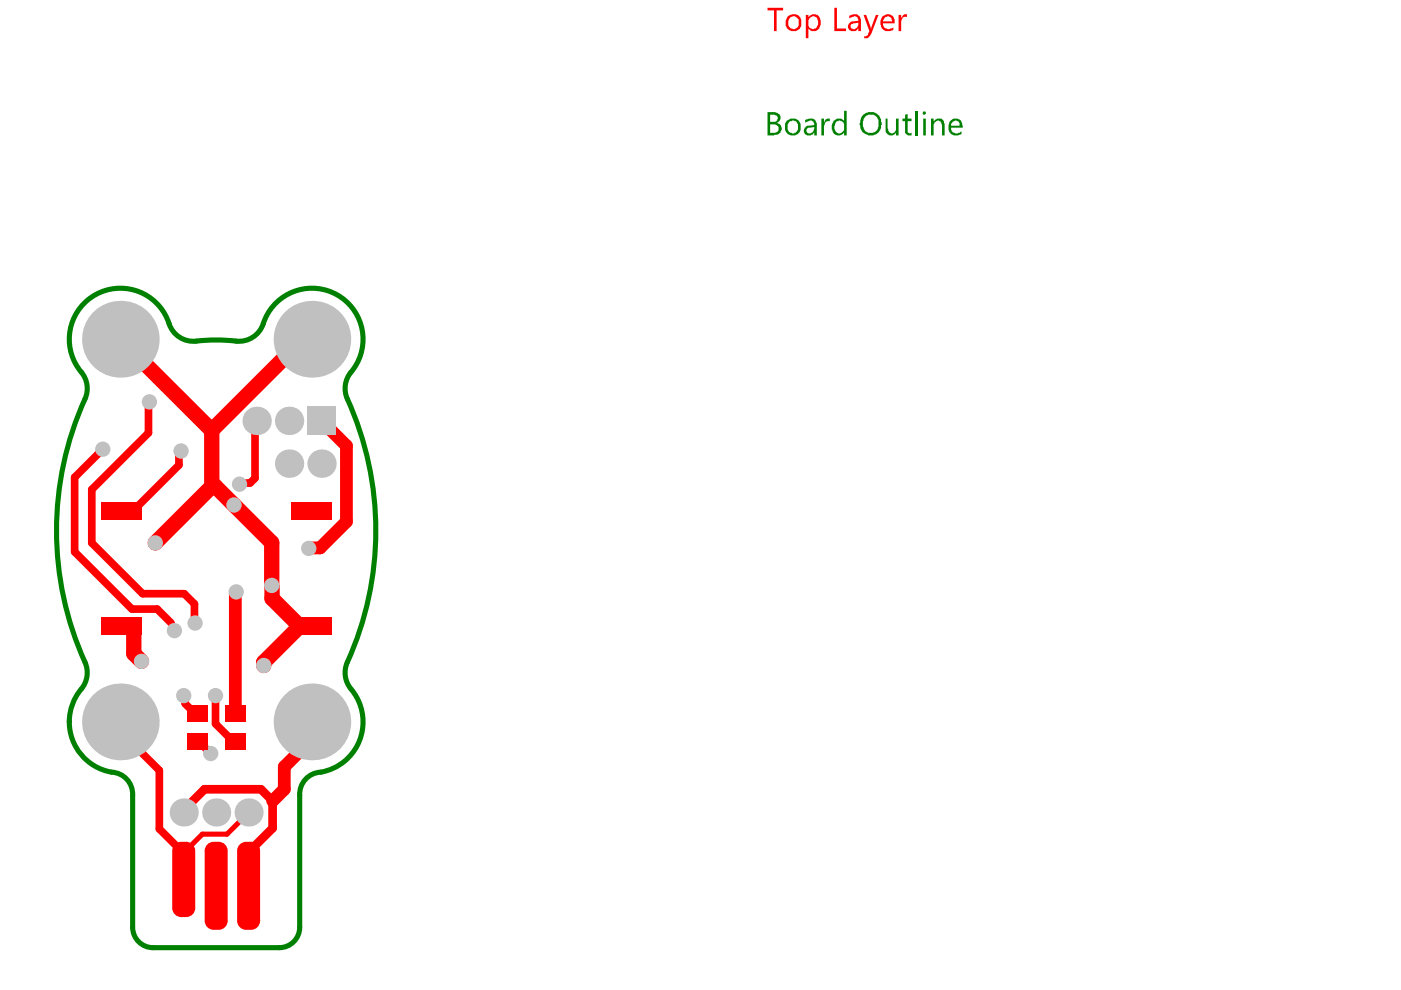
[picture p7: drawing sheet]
<svg xmlns="http://www.w3.org/2000/svg" width="297mm" height="210mm" viewBox="0 0 297 210" stroke-linecap="round" stroke-linejoin="round" font-family="sans-serif">
<path d="M14.7 152.9v.2M28.1 168.6v28M63.5 168.6v28M32.5 200.9h26.7" fill="none" stroke="#008000" stroke-width="1.1"/>
<g fill="#008000">
<path d="M174.1 25.1h.6v.9l.1-.2a.8 .8 0 0 1 1.1-.7v.6h-.4a.7 .7 0 0 0-.7 .8l-.1 .2v2h-.6z"/>
<path d="M187.8 25.1h.4v2.1l.1 .1a.75 .75 0 0 0 .5 .9 .75 .75 0 0 0 .9-.3l.3-.3v-2.5h.5v3.6h-.5v-.5a1.21 1.21 0 0 1-1.6 .5 1.21 1.21 0 0 1-.6-1.5z"/>
<path d="M191.9 24.3l.5-.1v.9h.9v.6h-.9v1.9a.55 .55 0 0 0 .3 .5 .55 .55 0 0 0 .6 .1v.5h-.9v-.1a.74 .74 0 0 1-.5-.8v-2.1h-.6v-.6h.6z"/>
<path d="M194.1 23.5h.5v5.2h-.5z"/>
<path d="M197.4 25.1h.5v.7a1.46 1.46 0 0 1 1.7-.7l.4 .3 .3 .8v2.5h-.6v-2.3l-.1-.2a.75 .75 0 0 0-.6-.6 .75 .75 0 0 0-.8 .4h-.1l-.2 .4v2.3h-.5z"/>
<path d="M163.3 24.3v1.5h.7a.81 .81 0 0 0 .8-.4 .81 .81 0 0 0-.1-.9zM163.3 26.4v1.8h.8a.91 .91 0 0 0 1-1 .91 .91 0 0 0-1.1-.8zM162.7 23.8h1.7l.1 .1a1.12 1.12 0 0 1 1 1 1.12 1.12 0 0 1-.8 1.2 1.03 1.03 0 0 1 .9 1.5l-.1 .4a1.17 1.17 0 0 1-1.3 .6l-.1 .1h-1.4z"/>
<path d="M167.3 25.8l-.2 .3a1.63 1.63 0 0 0 .4 2.1 1.25 1.25 0 0 0 1.4-.3 1.25 1.25 0 0 0 .3-1.4 1.08 1.08 0 0 0-1.8-.7zM166.7 25.7l.3-.1a1.69 1.69 0 0 1 2.1-.2 1.69 1.69 0 0 1 .6 1.9 1.7 1.7 0 0 1-2 1.4 1.7 1.7 0 0 1-1.3-2.2z"/>
<path d="M171.1 27.2a.66 .66 0 0 0 .2 1 1.01 1.01 0 0 0 1-.2 1.01 1.01 0 0 0 .3-1.1zM170.7 25.4l.4-.1a1.38 1.38 0 0 1 2.1 1.1v2.3h-.6v-.5h-.1a1.1 1.1 0 0 1-1.3 .5 1.1 1.1 0 0 1-.8-1.2l.2-.3a.78 .78 0 0 1 .9-.5l1.1-.2a.88 .88 0 0 0-.5-.9 .88 .88 0 0 0-1 .2l-.4 .2z"/>
<path d="M176.8 25.6a1.48 1.48 0 0 1 2.2 .1v-2.2h.5v5.2h-.5v-.7l-.2 .2a1.27 1.27 0 0 1-1.4 .5 1.27 1.27 0 0 1-.9-1.2h-.2v-1zM177.2 26v.1a1.42 1.42 0 0 0 .5 2.2 1.17 1.17 0 0 0 1.3-1.2v-.6a.94 .94 0 0 0-1-.9l-.6 .1z"/>
<path d="M183.5 24.6v.1a2.19 2.19 0 0 0-.3 2.6v.2a1.7 1.7 0 0 0 2.1 .5 1.7 1.7 0 0 0 1-1.9v-.1a1.46 1.46 0 0 0-1.3-1.7h-.9zM183 24.3a4 4 0 0 1 2.3-.5l.1 .1a2.01 2.01 0 0 1 1.4 1.9l.1 .2a3.3 3.3 0 0 1-.8 2.2 2.33 2.33 0 0 1-3.1-.2 2.55 2.55 0 0 1-.6-2.4z"/>
<path d="M195.7 24a.35 .35 0 0 1 .7 0 .35 .35 0 0 1-.7 0zM195.7 25.1h.6v3.6h-.6z"/>
<path d="M201.9 25.8l-.2 .4v.5h1.7v-.2a.88 .88 0 0 0-.5-.9 .88 .88 0 0 0-1 .2zM201.4 25.7h.1a1.35 1.35 0 0 1 1.6-.5 1.35 1.35 0 0 1 .9 1.3l.1 .6h-2.4a1.16 1.16 0 0 0 .7 1.2 1.16 1.16 0 0 0 1.3-.4h.2v.5h-.2a2.24 2.24 0 0 1-1.9 .2l-.1-.2a2.35 2.35 0 0 1-.3-2.7z"/>
</g>
<path d="M50 72.3a41.9 41.9 0 0 0-9.2 .1 5.5 5.5 0 0 1-5.2-4.4 10.9 10.9 0 0 0-15.9-5.2 10.9 10.9 0 0 0-2 16.7 5.4 5.4 0 0 1 .3 5.1 67.8 67.8 0 0 0 .3 56.5 5.7 5.7 0 0 1-1.6 5.7 10.8 10.8 0 0 0-2 6.1M50 72.3a5.4 5.4 0 0 0 5.8-3.7 10.9 10.9 0 0 1 15.9-5.9 10.9 10.9 0 0 1 2.3 16.8 5.4 5.4 0 0 0-.3 5.1 67.8 67.8 0 0 1-.3 56.5 5.4 5.4 0 0 0 1 5 10.8 10.8 0 0 1-7.2 17.7 4.7 4.7 0 0 0-3.7 4.8M14.7 153.1a10.8 10.8 0 0 0 9.8 10.7 4.7 4.7 0 0 1 3.6 4.8M28.1 196.6a4.3 4.3 0 0 0 4.4 4.3M63.5 196.6a4.3 4.3 0 0 1-4.3 4.3" fill="none" stroke="#008000" stroke-width="1.1"/>
<path d="M25.5 71.9l19.4 19.4M66.1 71.9h-1.9l-19.3 19.3v11.9M32.9 115.1l12.1-12.1h.6l12 12.1v9M25.7 132.8h2.4l.3 .2v5.6l1.6 1.6M57.7 124.6v2.3l5.6 5.6M63.3 132.5v.5l-7.4 7.4v.7M63.3 132.5h2.4l.3 .3" fill="none" stroke="#f00" stroke-width="3.3"/>
<path d="M21.8 95.2l-6 6v15.8l12.2 12.1h5.3l3 3M31.7 85.2l-.2 .2v6.4l-12 12v11.3l10.7 10.8h8.9l2.1 2.1v4l.2 .1M38.4 95.6v.5l-.5 .4v2.1l-9.8 9.8h-2.4M54.4 89.2l-.3 .4v11.8l-1.1 1h-2l-.2 .3M25.5 153.1v2l8.3 8.2v12.5l5.2 5.1v5.6M39 147.5l.3 .3v1.4l2.1 2.1h.4M41.8 157.3h.4l2.5 2.4M44.7 159.7v.1M45.7 147.5v6l3.8 3.8h.4" fill="none" stroke="#f00" stroke-width="1.6"/>
<path d="M68.2 89.2l5.3 5.3v16.1l-5.6 5.6-2.4 .1M50.1 125.5l-.2 .3v25.5M66.1 156.7l-5.8 5.9v4.7l-2.5 2.5" fill="none" stroke="#f00" stroke-width="2.7"/>
<path d="M56.5 88.9h.1M39 173.9h.7M51.9 173.1l-3.8 3.8h-5.2l-4.1 4.1M40.1 180.5v.4" fill="none" stroke="#f00" stroke-width="1.1"/>
<path d="M66.1 153.1v3.6M39 171.7l4.4-4.4h11.9l2.5 2.5v5.8l-5 5" fill="none" stroke="#f00" stroke-width="1.8"/>
<g fill="#f00">
<path d="M162.7 1.7h3.3v.5h-1.3v4.4h-.6v-4.4h-1.4z"/>
<path d="M176.9 1.7h.5v4.3h2v.6h-2.5z"/>
<path d="M183.1 3.2h.5l1 2.8h.1l1-2.8h.6l-1.8 4.4a1.17 1.17 0 0 1-1.3 .5v-.5l.2 .1a.52 .52 0 0 0 .7-.6l.2-.5z"/>
<path d="M190.5 3.2h.6v.6l.1-.2a1.11 1.11 0 0 1 1.1-.6v.7l-.1-.1a.75 .75 0 0 0-1 .7l-.1 .1v2.2h-.6z"/>
<path d="M167.3 4v.1a1.37 1.37 0 0 0 1.2 2.1l.1-.2a1.22 1.22 0 0 0 .7-1.6v-.1a1.03 1.03 0 0 0-.8-.9 1.03 1.03 0 0 0-1.1 .6zM167 3.4h.1a1.76 1.76 0 0 1 2.4 0 2.4 2.4 0 0 1-.2 2.9h-.1a1.66 1.66 0 0 1-2 .1 1.66 1.66 0 0 1-.6-1.9z"/>
<path d="M170.8 3.2h.6v.5a1.33 1.33 0 0 1 1.4-.7 1.33 1.33 0 0 1 1.1 1.1 1.7 1.7 0 0 1-1.7 2.5l-.4-.1-.4-.5v2.1h-.6zM171.5 4l-.1 .5a1.56 1.56 0 0 0 .3 1.4 1.15 1.15 0 0 0 1.3 0 1.15 1.15 0 0 0 .5-1.2 1.08 1.08 0 0 0-1.6-1.1z"/>
<path d="M180.5 5.1a.66 .66 0 0 0 .1 .9 1.01 1.01 0 0 0 1.1-.1 1.01 1.01 0 0 0 .3-1.1zM180.1 3.3h.1a1.41 1.41 0 0 1 1.5-.2 1.41 1.41 0 0 1 .8 1.2v2.3h-.5v-.6h-.2a1.08 1.08 0 0 1-1.8 .2 1.08 1.08 0 0 1 .7-1.7l1.3-.1a.83 .83 0 0 0-.4-.8 .83 .83 0 0 0-.9 0l-.6 .2z"/>
<path d="M187.5 3.8l-.3 .7h1.9v-.1a.92 .92 0 0 0-.6-.9 .92 .92 0 0 0-1 .3zM187.1 3.4h.1a1.46 1.46 0 0 1 1.6-.3 1.46 1.46 0 0 1 .9 1.3v.5h-2.5a1.14 1.14 0 0 0 1.7 1.1l.5-.2v.5l-.1 .2a1.92 1.92 0 0 1-2.4-.6 2.42 2.42 0 0 1 .2-2.5z"/>
</g>
<g fill="#c0c0c0">
<circle cx="37" cy="133.7" r="1.62"/>
<circle cx="30" cy="140.2" r="1.62"/>
<circle cx="39" cy="147.5" r="1.62"/>
<circle cx="45.7" cy="147.5" r="1.62"/>
<circle cx="41.4" cy="132.1" r="1.62"/>
<circle cx="50.1" cy="125.5" r="1.62"/>
<circle cx="49.6" cy="107.1" r="1.62"/>
<circle cx="50.8" cy="102.7" r="1.62"/>
<circle cx="55.9" cy="141.1" r="1.62"/>
<circle cx="32.9" cy="115.1" r="1.62"/>
<circle cx="38.4" cy="95.6" r="1.62"/>
<circle cx="21.8" cy="95.2" r="1.62"/>
<circle cx="65.5" cy="116.3" r="1.62"/>
<circle cx="57.6" cy="124.1" r="1.62"/>
<circle cx="31.7" cy="85.2" r="1.62"/>
<circle cx="44.7" cy="159.8" r="1.62"/>
<circle cx="45.8" cy="187.8" r="1.62"/>
<circle cx="52.7" cy="172.3" r="2.98"/>
<circle cx="45.8" cy="172.3" r="2.98"/>
<circle cx="39" cy="172.3" r="2.98"/>
<circle cx="25.5" cy="153.1" r="8.1"/>
<circle cx="66.1" cy="153.1" r="8.1"/>
<circle cx="61.3" cy="98.3" r="3"/>
<circle cx="68.2" cy="98.3" r="3"/>
<circle cx="61.3" cy="89.2" r="3"/>
<circle cx="54.4" cy="89.2" r="3"/>
<circle cx="66.1" cy="71.9" r="8.1"/>
<circle cx="25.5" cy="71.9" r="8.1"/>
</g>
<path d="M65.2 86.2h6v6h-6z" fill-rule="evenodd" fill="#c0c0c0"/>
<g fill="#f00">
<path d="M21.3 106.5h8.7v3.8h-8.7z" fill-rule="evenodd"/>
<path d="M21.3 130.9h8.7v3.8h-8.7z" fill-rule="evenodd"/>
<path d="M61.7 106.5h8.6v3.8h-8.6z" fill-rule="evenodd"/>
<path d="M61.7 130.9h8.6v3.8h-8.6z" fill-rule="evenodd"/>
<path d="M43.4 180.4l1.9-1.9h1.1l1.9 1.9v14.8l-1.9 1.9h-1.1l-1.9-1.9z" fill-rule="evenodd"/>
<path d="M36.5 180.4l1.9-1.9h1.1l1.9 1.9v12.1l-1.9 1.9h-1.1l-1.9-1.9z" fill-rule="evenodd"/>
<path d="M50.3 180.4l1.9-1.9h1l1.9 1.9v14.8l-1.9 1.9h-1l-1.9-1.9z" fill-rule="evenodd"/>
<path d="M47.7 155.5h4.4v3.5h-4.4z" fill-rule="evenodd"/>
<path d="M39.6 155.5h4.3v3.5h-4.3z" fill-rule="evenodd"/>
<path d="M39.6 149.5h4.3v3.6h-4.3z" fill-rule="evenodd"/>
<path d="M47.7 149.5h4.4v3.6h-4.4z" fill-rule="evenodd"/>
</g>
<g fill="#f00">
<path d="M46.4 178.5v1.9zM46.4 178.5a1.9 1.9 0 0 1 1.9 1.9h-1.9z"/>
<path d="M43.4 180.4h1.9zM44 179l.8-.5h.5v1.9h-1.9l.1-.5z"/>
<path d="M45.3 195.2v1.9zM43.4 195.2h1.9v1.9a1.9 1.9 0 0 1-1.9-1.9z"/>
<path d="M46.4 195.2h1.9zM46.4 195.2h1.9a1.9 1.9 0 0 1-1.9 1.9z"/>
<path d="M39.5 178.5v1.9zM39.5 178.5a1.9 1.9 0 0 1 1.9 1.9h-1.9z"/>
<path d="M36.5 180.4h1.9zM37.1 179l.8-.5h.5v1.9h-1.9l.1-.5z"/>
<path d="M38.4 192.5v1.9zM36.5 192.5h1.9v1.9a1.9 1.9 0 0 1-1.9-1.9z"/>
<path d="M39.5 192.5h1.9zM39.5 192.5h1.9a1.9 1.9 0 0 1-1.9 1.9z"/>
<path d="M53.2 178.5v1.9zM53.2 178.5a1.9 1.9 0 0 1 1.9 1.9h-1.9z"/>
<path d="M50.3 180.4h1.9zM50.8 179l.9-.5h.5v1.9h-1.9v-.5z"/>
<path d="M52.2 195.2v1.9zM50.3 195.2h1.9v1.9a1.9 1.9 0 0 1-1.9-1.9z"/>
<path d="M53.2 195.2h1.9zM53.2 195.2h1.9a1.9 1.9 0 0 1-1.9 1.9z"/>
</g>
</svg>
